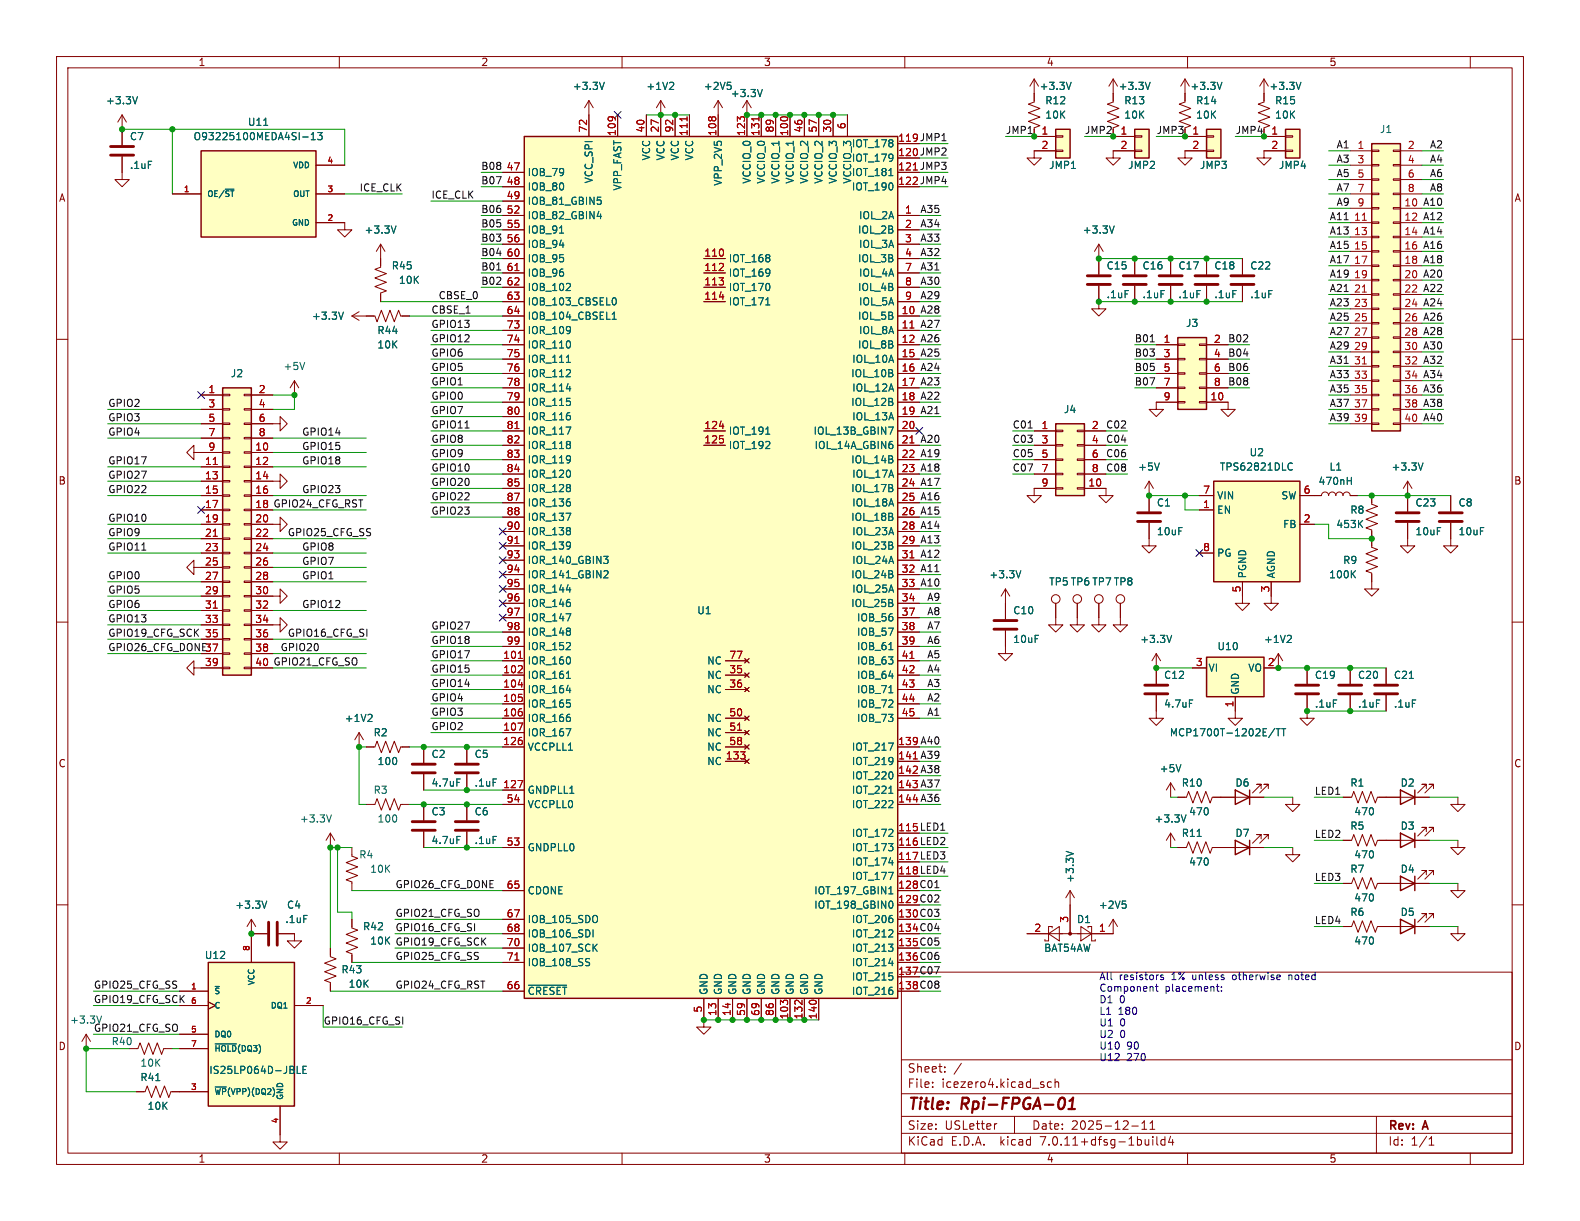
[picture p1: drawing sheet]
<svg xmlns="http://www.w3.org/2000/svg" width="279mm" height="216mm" viewBox="0 0 279 216" stroke-linecap="round" stroke-linejoin="round" font-family="sans-serif">
<defs><g id="words">
<g font-size="2.8" fill="#840000">
<text x="160.4" y="196.8">Title:</text>
<text x="170.1" y="196.8">Rpi-FPGA-01</text>
</g>
<g font-size="2.1" fill="#840000">
<text x="160.4" y="189.9">Sheet:</text>
<text x="160.4" y="192.6">File:</text>
<text x="166.5" y="192.6">icezero4.kicad_sch</text>
<text x="160.4" y="202.8">KiCad</text>
<text x="160.4" y="200">Size:</text>
<text x="167.1" y="200">USLetter</text>
<text x="168.1" y="202.8">E.D.A.</text>
<text x="177" y="202.8">kicad</text>
<text x="182.4" y="200">Date:</text>
<text x="184.2" y="202.8">7.0.11+dfsg-1build4</text>
<text x="189.4" y="200">2025-12-11</text>
<text x="245.4" y="200.2">Rev:</text>
<text x="245.4" y="202.8">Id:</text>
<text x="249.5" y="202.8">1/1</text>
<text x="251.8" y="200.2">A</text>
</g>
<g font-size="1.8" fill="#840000">
<text x="35" y="11.9">1</text>
<text x="85" y="11.9">2</text>
<text x="135" y="11.9">3</text>
<text x="185" y="11.9">4</text>
<text x="235" y="11.9">5</text>
<text x="10.3" y="35.9">A</text>
<text x="267.7" y="35.9">A</text>
<text x="10.3" y="85.9">B</text>
<text x="267.7" y="85.9">B</text>
<text x="10.3" y="135.9">C</text>
<text x="267.7" y="135.9">C</text>
<text x="10.3" y="185.9">D</text>
<text x="267.7" y="185.9">D</text>
<text x="35" y="205.8">1</text>
<text x="85" y="205.8">2</text>
<text x="135" y="205.8">3</text>
<text x="185" y="205.8">4</text>
<text x="235" y="205.8">5</text>
</g>
<g font-size="1.8" fill="#006464">
<text x="101.2" y="16.1">+3.3V</text>
<text x="114.2" y="16.1">+1V2</text>
<text x="124.4" y="16.1">+2V5</text>
<text x="129.1" y="17.4">+3.3V</text>
<text x="183.7" y="16.1">+3.3V</text>
<text x="197.7" y="16.1">+3.3V</text>
<text x="210.4" y="16.1">+3.3V</text>
<text x="224.4" y="16.1">+3.3V</text>
<text x="18.6" y="18.6">+3.3V</text>
<text x="43.7" y="22.5">U11</text>
<text x="184.7" y="18.6">R12</text>
<text x="184.7" y="21.2">10K</text>
<text x="198.7" y="18.6">R13</text>
<text x="198.7" y="21.2">10K</text>
<text x="211.4" y="18.6">R14</text>
<text x="211.4" y="21.2">10K</text>
<text x="225.4" y="18.6">R15</text>
<text x="225.4" y="21.2">10K</text>
<text x="243.9" y="23.7">J1</text>
<text x="22.9" y="25">C7</text>
<text x="34.1" y="25">O93225100MEDA4SI-13</text>
<text x="115.2" y="28.5" transform="rotate(-90 115.2 28.5)">VCC</text>
<text x="117.7" y="28.5" transform="rotate(-90 117.7 28.5)">VCC</text>
<text x="120.2" y="28.5" transform="rotate(-90 120.2 28.5)">VCC</text>
<text x="122.8" y="28.5" transform="rotate(-90 122.8 28.5)">VCC</text>
<text x="150.5" y="26.3">IOT_178</text>
<text x="150.5" y="28.8">IOT_179</text>
<text x="22.9" y="30.1">.1uF</text>
<text x="93.2" y="31.3">IOB_79</text>
<text x="93.2" y="33.9">IOB_80</text>
<text x="105" y="32.5" transform="rotate(-90 105 32.5)">VCC_SPI</text>
<text x="110.1" y="33.8" transform="rotate(-90 110.1 33.8)">VPP_FAST</text>
<text x="127.9" y="32.9" transform="rotate(-90 127.9 32.9)">VPP_2V5</text>
<text x="132.9" y="32.6" transform="rotate(-90 132.9 32.6)">VCCIO_0</text>
<text x="135.5" y="32.6" transform="rotate(-90 135.5 32.6)">VCCIO_0</text>
<text x="138" y="32.6" transform="rotate(-90 138 32.6)">VCCIO_1</text>
<text x="140.6" y="32.6" transform="rotate(-90 140.6 32.6)">VCCIO_1</text>
<text x="143.1" y="32.6" transform="rotate(-90 143.1 32.6)">VCCIO_2</text>
<text x="145.6" y="32.6" transform="rotate(-90 145.6 32.6)">VCCIO_2</text>
<text x="148.2" y="32.6" transform="rotate(-90 148.2 32.6)">VCCIO_3</text>
<text x="150.5" y="31.3">IOT_181</text>
<text x="150.5" y="33.9">IOT_190</text>
<text x="150.7" y="32.6" transform="rotate(-90 150.7 32.6)">VCCIO_3</text>
<text x="185.4" y="30.1">JMP1</text>
<text x="199.4" y="30.1">JMP2</text>
<text x="212.1" y="30.1">JMP3</text>
<text x="226.1" y="30.1">JMP4</text>
<text x="64.4" y="41.5">+3.3V</text>
<text x="93.2" y="36.4">IOB_81_GBIN5</text>
<text x="93.2" y="39">IOB_82_GBIN4</text>
<text x="93.2" y="41.5">IOB_91</text>
<text x="151.6" y="41.5">IOL_2B</text>
<text x="151.8" y="39">IOL_2A</text>
<text x="191.4" y="41.5">+3.3V</text>
<text x="69.2" y="47.9">R45</text>
<text x="93.2" y="44">IOB_94</text>
<text x="93.2" y="46.6">IOB_95</text>
<text x="128.8" y="46.6">IOT_168</text>
<text x="151.6" y="46.6">IOL_3B</text>
<text x="151.8" y="44">IOL_3A</text>
<text x="195.6" y="47.9">C15</text>
<text x="201.9" y="47.9">C16</text>
<text x="208.3" y="47.9">C17</text>
<text x="214.6" y="47.9">C18</text>
<text x="221" y="47.9">C22</text>
<text x="70.4" y="50.4">10K</text>
<text x="93.2" y="49.1">IOB_96</text>
<text x="93.2" y="51.7">IOB_102</text>
<text x="128.8" y="49.1">IOT_169</text>
<text x="128.8" y="51.7">IOT_170</text>
<text x="151.6" y="51.7">IOL_4B</text>
<text x="151.8" y="49.1">IOL_4A</text>
<text x="195.6" y="52.9">.1uF</text>
<text x="201.9" y="52.9">.1uF</text>
<text x="208.3" y="52.9">.1uF</text>
<text x="214.6" y="52.9">.1uF</text>
<text x="221" y="52.9">.1uF</text>
<text x="55.1" y="56.7">+3.3V</text>
<text x="66.6" y="59.3">R44</text>
<text x="93.2" y="54.2">IOB_103_CBSEL0</text>
<text x="93.2" y="56.7">IOB_104_CBSEL1</text>
<text x="93.2" y="59.3">IOR_109</text>
<text x="128.8" y="54.2">IOT_171</text>
<text x="151.6" y="56.7">IOL_5B</text>
<text x="151.8" y="59.3">IOL_8A</text>
<text x="151.8" y="54.2">IOL_5A</text>
<text x="209.6" y="58">J3</text>
<text x="50" y="65.6">+5V</text>
<text x="66.6" y="61.8">10K</text>
<text x="93.2" y="61.8">IOR_110</text>
<text x="93.2" y="64.4">IOR_111</text>
<text x="150.6" y="64.4">IOL_10A</text>
<text x="151.6" y="61.8">IOL_8B</text>
<text x="40.7" y="66.9">J2</text>
<text x="93.2" y="66.9">IOR_112</text>
<text x="93.2" y="69.4">IOR_114</text>
<text x="93.2" y="72">IOR_115</text>
<text x="150.4" y="66.9">IOL_10B</text>
<text x="150.4" y="72">IOL_12B</text>
<text x="150.6" y="69.4">IOL_12A</text>
<text x="93.2" y="74.5">IOR_116</text>
<text x="93.2" y="77.1">IOR_117</text>
<text x="128.8" y="77.1">IOT_191</text>
<text x="143.8" y="77.1">IOL_13B_GBIN7</text>
<text x="150.6" y="74.5">IOL_13A</text>
<text x="188" y="73.3">J4</text>
<text x="93.2" y="79.6">IOR_118</text>
<text x="93.2" y="82.1">IOR_119</text>
<text x="128.8" y="79.6">IOT_192</text>
<text x="143.9" y="79.6">IOL_14A_GBIN6</text>
<text x="150.4" y="82.1">IOL_14B</text>
<text x="201.2" y="83.4">+5V</text>
<text x="215.6" y="83.4">TPS62821DLC</text>
<text x="220.9" y="80.9">U2</text>
<text x="235" y="83.4">L1</text>
<text x="246" y="83.4">+3.3V</text>
<text x="93.2" y="84.7">IOR_120</text>
<text x="93.2" y="87.2">IOR_128</text>
<text x="93.2" y="89.8">IOR_136</text>
<text x="150.4" y="87.2">IOL_17B</text>
<text x="150.6" y="84.7">IOL_17A</text>
<text x="150.6" y="89.8">IOL_18A</text>
<text x="204.5" y="89.8">C1</text>
<text x="215.1" y="88.5">VIN</text>
<text x="226.5" y="88.5">SW</text>
<text x="233.1" y="86">470nH</text>
<text x="250.2" y="89.8">C23</text>
<text x="257.8" y="89.8">C8</text>
<text x="93.2" y="92.3">IOR_137</text>
<text x="93.2" y="94.8">IOR_138</text>
<text x="150.4" y="92.3">IOL_18B</text>
<text x="150.6" y="94.8">IOL_23A</text>
<text x="204.5" y="94.8">10uF</text>
<text x="215.1" y="91">EN</text>
<text x="226.8" y="93.6">FB</text>
<text x="236.2" y="93.6">453K</text>
<text x="238.7" y="91">R8</text>
<text x="250.2" y="94.8">10uF</text>
<text x="257.8" y="94.8">10uF</text>
<text x="93.2" y="97.4">IOR_139</text>
<text x="93.2" y="99.9">IOR_140_GBIN3</text>
<text x="150.4" y="97.4">IOL_23B</text>
<text x="150.6" y="99.9">IOL_24A</text>
<text x="215.1" y="98.7">PG</text>
<text x="237.4" y="99.9">R9</text>
<text x="93.2" y="102.5">IOR_141_GBIN2</text>
<text x="93.2" y="105">IOR_144</text>
<text x="93.2" y="107.5">IOR_146</text>
<text x="150.4" y="102.5">IOL_24B</text>
<text x="150.4" y="107.5">IOL_25B</text>
<text x="150.6" y="105">IOL_25A</text>
<text x="174.9" y="102.5">+3.3V</text>
<text x="185.4" y="103.7">TP5 TP6 TP7 TP8</text>
<text x="220.6" y="102.4" transform="rotate(-90 220.6 102.4)">PGND</text>
<text x="225.7" y="102.4" transform="rotate(-90 225.7 102.4)">AGND</text>
<text x="234.9" y="102.5">100K</text>
<text x="93.2" y="110.1">IOR_147</text>
<text x="93.2" y="112.6">IOR_148</text>
<text x="123.2" y="108.8">U1</text>
<text x="151.4" y="110.1">IOB_56</text>
<text x="151.4" y="112.6">IOB_57</text>
<text x="179.1" y="108.8">C10</text>
<text x="179.1" y="113.9">10uF</text>
<text x="201.5" y="113.9">+3.3V</text>
<text x="223.4" y="113.9">+1V2</text>
<text x="93.2" y="117.7">IOR_160</text>
<text x="93.2" y="115.2">IOR_152</text>
<text x="125" y="117.7">NC</text>
<text x="151.4" y="115.2">IOB_61</text>
<text x="151.4" y="117.7">IOB_63</text>
<text x="213.6" y="119">VI</text>
<text x="215.2" y="115.2">U10</text>
<text x="220.6" y="119">VO</text>
<text x="93.2" y="120.2">IOR_161</text>
<text x="93.2" y="122.8">IOR_164</text>
<text x="93.2" y="125.3">IOR_165</text>
<text x="125" y="120.2">NC</text>
<text x="125" y="122.8">NC</text>
<text x="151.4" y="120.2">IOB_64</text>
<text x="151.4" y="122.8">IOB_71</text>
<text x="151.4" y="125.3">IOB_72</text>
<text x="205.7" y="120.2">C12</text>
<text x="205.7" y="125.3">4.7uF</text>
<text x="219.3" y="122.9" transform="rotate(-90 219.3 122.9)">GND</text>
<text x="232.4" y="125.3">.1uF</text>
<text x="232.4" y="120.2">C19</text>
<text x="240" y="125.3">.1uF</text>
<text x="240" y="120.2">C20</text>
<text x="246.4" y="125.3">.1uF</text>
<text x="246.4" y="120.2">C21</text>
<text x="60.9" y="127.9">+1V2</text>
<text x="66" y="130.4">R2</text>
<text x="93.2" y="127.9">IOR_166</text>
<text x="93.2" y="130.4">IOR_167</text>
<text x="125" y="127.9">NC</text>
<text x="125" y="130.4">NC</text>
<text x="151.4" y="127.9">IOB_73</text>
<text x="206.8" y="130.4">MCP1700T-1202E/TT</text>
<text x="66.7" y="135.5">100</text>
<text x="76.2" y="134.2">C2</text>
<text x="83.8" y="134.2">C5</text>
<text x="93.2" y="132.9">VCCPLL1</text>
<text x="125" y="135.5">NC</text>
<text x="125" y="132.9">NC</text>
<text x="150.5" y="132.9">IOT_217</text>
<text x="150.5" y="135.5">IOT_219</text>
<text x="205" y="136.8">+5V</text>
<text x="66" y="140.6">R3</text>
<text x="76.2" y="139.3">4.7uF</text>
<text x="83.8" y="139.3">.1uF</text>
<text x="93.2" y="140.6">GNDPLL1</text>
<text x="93.2" y="143.1">VCCPLL0</text>
<text x="150.5" y="138">IOT_220</text>
<text x="150.5" y="140.6">IOT_221</text>
<text x="150.5" y="143.1">IOT_222</text>
<text x="208.9" y="139.3">R10</text>
<text x="218.4" y="139.3">D6</text>
<text x="238.7" y="139.3">R1</text>
<text x="247.6" y="139.3">D2</text>
<text x="52.9" y="145.6">+3.3V</text>
<text x="66.7" y="145.6">100</text>
<text x="76.2" y="144.4">C3</text>
<text x="76.2" y="149.5">4.7uF</text>
<text x="83.8" y="144.4">C6</text>
<text x="83.8" y="149.5">.1uF</text>
<text x="150.5" y="148.2">IOT_172</text>
<text x="204.1" y="145.6">+3.3V</text>
<text x="208.9" y="148.2">R11</text>
<text x="210.2" y="144.4">470</text>
<text x="218.4" y="148.2">D7</text>
<text x="238.7" y="146.9">R5</text>
<text x="239.4" y="144.4">470</text>
<text x="247.6" y="146.9">D3</text>
<text x="63.4" y="152">R4</text>
<text x="65.4" y="154.5">10K</text>
<text x="93.2" y="150.7">GNDPLL0</text>
<text x="150.5" y="150.7">IOT_173</text>
<text x="150.5" y="153.3">IOT_174</text>
<text x="150.5" y="155.8">IOT_177</text>
<text x="210.2" y="153.3">470</text>
<text x="238.7" y="154.5">R7</text>
<text x="239.4" y="152">470</text>
<text x="247.6" y="154.5">D4</text>
<text x="41.5" y="160.9">+3.3V</text>
<text x="50.6" y="160.9">C4</text>
<text x="93.2" y="158.3">CDONE</text>
<text x="143.9" y="158.3">IOT_197_GBIN1</text>
<text x="143.9" y="160.9">IOT_198_GBIN0</text>
<text x="190.1" y="156.2" transform="rotate(-90 190.1 156.2)">+3.3V</text>
<text x="194.2" y="160.9">+2V5</text>
<text x="239.4" y="159.6">470</text>
<text x="50.3" y="163.4">.1uF</text>
<text x="64.1" y="164.7">R42</text>
<text x="65.4" y="167.2">10K</text>
<text x="93.2" y="163.4">IOB_105_SDO</text>
<text x="93.2" y="166">IOB_106_SDI</text>
<text x="150.5" y="163.4">IOT_206</text>
<text x="150.5" y="166">IOT_212</text>
<text x="190.3" y="163.4">D1</text>
<text x="238.7" y="162.2">R6</text>
<text x="239.4" y="167.2">470</text>
<text x="247.6" y="162.2">D5</text>
<text x="36.1" y="169.8">U12</text>
<text x="60.3" y="172.3">R43</text>
<text x="93.2" y="168.5">IOB_107_SCK</text>
<text x="93.2" y="171">IOB_108_SS</text>
<text x="150.5" y="168.5">IOT_213</text>
<text x="150.5" y="171">IOT_214</text>
<text x="150.5" y="173.6">IOT_215</text>
<text x="184.5" y="168.5">BAT54AW</text>
<text x="61.6" y="174.9">10K</text>
<text x="93.2" y="176.1">~{CRESET}</text>
<text x="125.3" y="176" transform="rotate(-90 125.3 176)">GND</text>
<text x="127.9" y="176" transform="rotate(-90 127.9 176)">GND</text>
<text x="130.4" y="176" transform="rotate(-90 130.4 176)">GND</text>
<text x="132.9" y="176" transform="rotate(-90 132.9 176)">GND</text>
<text x="135.5" y="176" transform="rotate(-90 135.5 176)">GND</text>
<text x="138" y="176" transform="rotate(-90 138 176)">GND</text>
<text x="140.6" y="176" transform="rotate(-90 140.6 176)">GND</text>
<text x="143.1" y="176" transform="rotate(-90 143.1 176)">GND</text>
<text x="145.6" y="176" transform="rotate(-90 145.6 176)">GND</text>
<text x="150.5" y="176.1">IOT_216</text>
<text x="19.6" y="185">R40</text>
<text x="24.7" y="191.4">R41</text>
<text x="24.7" y="188.8">10K</text>
<text x="36.9" y="190.1">IS25LP064D-JBLE</text>
<text x="26" y="196.4">10K</text>
</g>
<g font-size="1.8" fill="#a90000">
<text x="103.9" y="23.5" transform="rotate(-90 103.9 23.5)">72</text>
<text x="114" y="23.5" transform="rotate(-90 114 23.5)">40</text>
<text x="116.6" y="23.5" transform="rotate(-90 116.6 23.5)">27</text>
<text x="119.1" y="23.5" transform="rotate(-90 119.1 23.5)">92</text>
<text x="136.9" y="23.5" transform="rotate(-90 136.9 23.5)">89</text>
<text x="142" y="23.5" transform="rotate(-90 142 23.5)">46</text>
<text x="144.5" y="23.5" transform="rotate(-90 144.5 23.5)">57</text>
<text x="147.1" y="23.5" transform="rotate(-90 147.1 23.5)">30</text>
<text x="149.6" y="22.9" transform="rotate(-90 149.6 22.9)">6</text>
<text x="184.1" y="23.9">1</text>
<text x="198" y="23.9">1</text>
<text x="210.7" y="23.9">1</text>
<text x="224.7" y="23.9">1</text>
<text x="109" y="24.1" transform="rotate(-90 109 24.1)">109</text>
<text x="121.7" y="24.1" transform="rotate(-90 121.7 24.1)">111</text>
<text x="126.7" y="24.1" transform="rotate(-90 126.7 24.1)">108</text>
<text x="131.8" y="24.1" transform="rotate(-90 131.8 24.1)">123</text>
<text x="134.4" y="24.1" transform="rotate(-90 134.4 24.1)">131</text>
<text x="139.4" y="24.1" transform="rotate(-90 139.4 24.1)">100</text>
<text x="158.7" y="25.1">119</text>
<text x="158.7" y="27.7">120</text>
<text x="184.1" y="26.4">2</text>
<text x="198" y="26.4">2</text>
<text x="210.7" y="26.4">2</text>
<text x="224.7" y="26.4">2</text>
<text x="240" y="26.4">1</text>
<text x="240" y="29">3</text>
<text x="248.8" y="26.4">2</text>
<text x="248.8" y="29">4</text>
<text x="89.5" y="30.2">47</text>
<text x="89.5" y="32.8">48</text>
<text x="89.5" y="35.3">49</text>
<text x="158.7" y="30.2">121 JMP3</text>
<text x="158.7" y="32.8">122 JMP4</text>
<text x="158.7" y="30.2">121</text>
<text x="158.7" y="32.8">122</text>
<text x="240" y="31.5">5</text>
<text x="240" y="34">7</text>
<text x="248.8" y="31.5">6</text>
<text x="248.8" y="34">8</text>
<text x="89.5" y="37.8">52</text>
<text x="89.5" y="40.4">55</text>
<text x="159.9" y="37.8">1</text>
<text x="159.9" y="40.4">2</text>
<text x="239.4" y="39.1">11</text>
<text x="239.4" y="41.7">13</text>
<text x="240" y="36.6">9</text>
<text x="248.2" y="36.6">10</text>
<text x="248.2" y="39.1">12</text>
<text x="248.2" y="41.7">14</text>
<text x="89.5" y="42.9">56</text>
<text x="89.5" y="45.5">60</text>
<text x="124.4" y="45.5">110</text>
<text x="159.9" y="42.9">3</text>
<text x="159.9" y="45.5">4</text>
<text x="239.4" y="44.2">15</text>
<text x="239.4" y="46.7">17</text>
<text x="248.2" y="44.2">16</text>
<text x="248.2" y="46.7">18</text>
<text x="89.5" y="48">61</text>
<text x="89.5" y="50.5">62</text>
<text x="89.5" y="53.1">63</text>
<text x="124.4" y="48">112</text>
<text x="124.4" y="50.5">113</text>
<text x="124.4" y="53.1">114</text>
<text x="159.9" y="48">7</text>
<text x="159.9" y="50.5">8</text>
<text x="159.9" y="53.1">9</text>
<text x="239.4" y="49.3">19</text>
<text x="239.4" y="51.8">21</text>
<text x="248.2" y="49.3">20</text>
<text x="248.2" y="51.8">22</text>
<text x="89.5" y="55.6">64</text>
<text x="89.5" y="58.2">73</text>
<text x="159.3" y="55.6">10</text>
<text x="159.3" y="58.2">11</text>
<text x="239.4" y="54.4">23</text>
<text x="239.4" y="56.9">25</text>
<text x="239.4" y="59.4">27</text>
<text x="248.2" y="54.4">24</text>
<text x="248.2" y="56.9">26</text>
<text x="248.2" y="59.4">28</text>
<text x="89.5" y="60.7">74</text>
<text x="89.5" y="63.2">75</text>
<text x="89.5" y="65.8">76</text>
<text x="159.3" y="60.7">12</text>
<text x="159.3" y="63.2">15</text>
<text x="159.3" y="65.8">16</text>
<text x="205.7" y="60.7">1</text>
<text x="205.7" y="63.2">3</text>
<text x="205.7" y="65.8">5</text>
<text x="214.6" y="60.7">2</text>
<text x="214.6" y="63.2">4</text>
<text x="214.6" y="65.8">6</text>
<text x="239.4" y="62">29</text>
<text x="239.4" y="64.5">31</text>
<text x="248.2" y="62">30</text>
<text x="248.2" y="64.5">32</text>
<text x="36.8" y="69.6">1</text>
<text x="45.6" y="69.6">2</text>
<text x="89.5" y="68.3">78</text>
<text x="89.5" y="70.9">79</text>
<text x="159.3" y="68.3">17</text>
<text x="159.3" y="70.9">18</text>
<text x="205.7" y="68.3">7</text>
<text x="205.7" y="70.9">9</text>
<text x="214" y="70.9">10</text>
<text x="214.6" y="68.3">8</text>
<text x="239.4" y="67.1">33</text>
<text x="239.4" y="69.6">35</text>
<text x="248.2" y="67.1">34</text>
<text x="248.2" y="69.6">36</text>
<text x="36.8" y="72.1">3</text>
<text x="36.8" y="74.7">5</text>
<text x="36.8" y="77.2">7</text>
<text x="45.6" y="72.1">4</text>
<text x="45.6" y="74.7">6</text>
<text x="45.6" y="77.2">8</text>
<text x="89.5" y="73.4">80</text>
<text x="89.5" y="75.9">81</text>
<text x="124.4" y="75.9">124</text>
<text x="159.3" y="73.4">19</text>
<text x="159.3" y="75.9">20</text>
<text x="184.1" y="75.9">1</text>
<text x="193" y="75.9">2</text>
<text x="239.4" y="72.1">37</text>
<text x="239.4" y="74.7">39</text>
<text x="248.2" y="72.1">38</text>
<text x="248.2" y="74.7">40</text>
<text x="36.2" y="82.3">11</text>
<text x="36.8" y="79.8">9</text>
<text x="45" y="79.8">10</text>
<text x="45" y="82.3">12</text>
<text x="89.5" y="78.5">82</text>
<text x="89.5" y="81">83</text>
<text x="89.5" y="83.6">84</text>
<text x="124.4" y="78.5">125</text>
<text x="159.3" y="78.5">21</text>
<text x="159.3" y="81">22</text>
<text x="159.3" y="83.6">23</text>
<text x="184.1" y="78.5">3</text>
<text x="184.1" y="81">5</text>
<text x="184.1" y="83.6">7</text>
<text x="193" y="78.5">4</text>
<text x="193" y="81">6</text>
<text x="193" y="83.6">8</text>
<text x="36.2" y="84.8">13</text>
<text x="36.2" y="87.4">15</text>
<text x="36.2" y="89.9">17</text>
<text x="45" y="84.8">14</text>
<text x="45" y="87.4">16</text>
<text x="45" y="89.9">18</text>
<text x="89.5" y="86.1">85</text>
<text x="89.5" y="88.6">87</text>
<text x="159.3" y="86.1">24</text>
<text x="159.3" y="88.6">25</text>
<text x="184.1" y="86.1">9</text>
<text x="192.4" y="86.1">10</text>
<text x="212.7" y="89.9">1</text>
<text x="212.7" y="87.4">7</text>
<text x="230.4" y="87.4">6</text>
<text x="36.2" y="92.5">19</text>
<text x="36.2" y="95">21</text>
<text x="45" y="92.5">20</text>
<text x="45" y="95">22</text>
<text x="89.5" y="91.2">88</text>
<text x="89.5" y="93.7">90</text>
<text x="159.3" y="91.2">26</text>
<text x="159.3" y="93.7">28</text>
<text x="230.4" y="92.5">2</text>
<text x="36.2" y="97.5">23</text>
<text x="36.2" y="100.1">25</text>
<text x="45" y="97.5">24</text>
<text x="45" y="100.1">26</text>
<text x="89.5" y="96.3">91</text>
<text x="89.5" y="98.8">93</text>
<text x="89.5" y="101.3">94</text>
<text x="159.3" y="96.3">29</text>
<text x="159.3" y="98.8">31</text>
<text x="159.3" y="101.3">32</text>
<text x="212.7" y="97.5">8</text>
<text x="36.2" y="102.6">27</text>
<text x="36.2" y="105.2">29</text>
<text x="36.2" y="107.7">31</text>
<text x="45" y="102.6">28</text>
<text x="45" y="105.2">30</text>
<text x="45" y="107.7">32</text>
<text x="89.5" y="103.9">95</text>
<text x="89.5" y="106.4">96</text>
<text x="159.3" y="103.9">33</text>
<text x="159.3" y="106.4">34</text>
<text x="219.5" y="104.8" transform="rotate(-90 219.5 104.8)">5</text>
<text x="224.5" y="104.8" transform="rotate(-90 224.5 104.8)">3</text>
<text x="36.2" y="110.2">33</text>
<text x="36.2" y="112.8">35</text>
<text x="45" y="110.2">34</text>
<text x="45" y="112.8">36</text>
<text x="89.5" y="109">97</text>
<text x="89.5" y="111.5">98</text>
<text x="159.3" y="109">37</text>
<text x="159.3" y="111.5">38</text>
<text x="36.2" y="117.9">39</text>
<text x="36.2" y="115.3">37</text>
<text x="45" y="115.3">38</text>
<text x="45" y="117.9">40</text>
<text x="88.9" y="116.6">101</text>
<text x="88.9" y="119.1">102</text>
<text x="89.5" y="114">99</text>
<text x="128.9" y="119.1">35</text>
<text x="128.9" y="116.6">77</text>
<text x="159.3" y="114">39</text>
<text x="159.3" y="116.6">41</text>
<text x="159.3" y="119.1">42</text>
<text x="211.4" y="117.9">3</text>
<text x="224.1" y="117.9">2</text>
<text x="88.9" y="121.7">104</text>
<text x="88.9" y="124.2">105</text>
<text x="128.9" y="121.7">36</text>
<text x="159.3" y="121.7">43</text>
<text x="159.3" y="124.2">44</text>
<text x="218.2" y="125.2" transform="rotate(-90 218.2 125.2)">1</text>
<text x="88.9" y="126.7">106</text>
<text x="88.9" y="129.3">107</text>
<text x="88.9" y="131.8">126</text>
<text x="128.9" y="126.7">50</text>
<text x="128.9" y="129.3">51</text>
<text x="128.9" y="131.8">58</text>
<text x="158.7" y="131.8">139</text>
<text x="159.3" y="126.7">45</text>
<text x="128.3" y="134.4">133</text>
<text x="158.7" y="134.4">141 A39</text>
<text x="158.7" y="136.9">142 A38</text>
<text x="158.7" y="134.4">141</text>
<text x="158.7" y="136.9">142</text>
<text x="88.9" y="139.4">127</text>
<text x="89.5" y="142">54</text>
<text x="158.7" y="142">144 A36</text>
<text x="158.7" y="139.4">143</text>
<text x="158.7" y="142">144</text>
<text x="89.5" y="149.6">53</text>
<text x="158.7" y="147.1">115</text>
<text x="158.7" y="149.6">116</text>
<text x="158.7" y="152.1">117 LED3</text>
<text x="158.7" y="152.1">117</text>
<text x="158.7" y="154.7">118</text>
<text x="89.5" y="157.2">65</text>
<text x="158.7" y="157.2">128</text>
<text x="158.7" y="159.8">129</text>
<text x="89.5" y="162.3">67</text>
<text x="89.5" y="164.8">68</text>
<text x="89.5" y="167.4">70</text>
<text x="158.7" y="164.8">134 C04</text>
<text x="158.7" y="162.3">130</text>
<text x="158.7" y="164.8">134</text>
<text x="158.7" y="167.4">135</text>
<text x="182.8" y="164.8">2</text>
<text x="189" y="163.3" transform="rotate(-90 189 163.3)">3</text>
<text x="194.2" y="164.8">1</text>
<text x="89.5" y="169.9">71</text>
<text x="158.7" y="172.5">137 C07</text>
<text x="158.7" y="169.9">136</text>
<text x="158.7" y="172.5">137</text>
<text x="89.5" y="175">66</text>
<text x="124.2" y="179.1" transform="rotate(-90 124.2 179.1)">5</text>
<text x="126.7" y="179.7" transform="rotate(-90 126.7 179.7)">13</text>
<text x="129.3" y="179.7" transform="rotate(-90 129.3 179.7)">14</text>
<text x="131.8" y="179.7" transform="rotate(-90 131.8 179.7)">59</text>
<text x="134.4" y="179.7" transform="rotate(-90 134.4 179.7)">69</text>
<text x="136.9" y="179.7" transform="rotate(-90 136.9 179.7)">86</text>
<text x="158.7" y="175">138</text>
<text x="139.4" y="180.4" transform="rotate(-90 139.4 180.4)">103</text>
<text x="142" y="180.4" transform="rotate(-90 142 180.4)">132</text>
<text x="144.5" y="180.4" transform="rotate(-90 144.5 180.4)">140</text>
</g>
<g font-size="1.8" fill="#0f0f0f">
<text x="177.8" y="23.8">JMP1</text>
<text x="191.7" y="23.8">JMP2</text>
<text x="204.4" y="23.8">JMP3</text>
<text x="218.4" y="23.8">JMP4</text>
<text x="158.7" y="25.1">119 JMP1</text>
<text x="158.7" y="27.7">120 JMP2</text>
<text x="236.3" y="28.9">A3</text>
<text x="236.3" y="26.3">A1</text>
<text x="252.8" y="28.9">A4</text>
<text x="252.8" y="26.3">A2</text>
<text x="63.5" y="33.9">ICE_CLK</text>
<text x="76.2" y="35.2">ICE_CLK</text>
<text x="85" y="32.7">B07</text>
<text x="85" y="30.1">B08</text>
<text x="236.3" y="33.9">A7</text>
<text x="236.3" y="31.4">A5</text>
<text x="252.8" y="33.9">A8</text>
<text x="252.8" y="31.4">A6</text>
<text x="85" y="40.3">B05</text>
<text x="85" y="37.8">B06</text>
<text x="162.7" y="37.8">A35</text>
<text x="162.7" y="40.3">A34</text>
<text x="235" y="39">A11</text>
<text x="235" y="41.6">A13</text>
<text x="236.3" y="36.5">A9</text>
<text x="251.6" y="39">A12</text>
<text x="251.6" y="41.6">A14</text>
<text x="251.6" y="36.5">A10</text>
<text x="85" y="47.9">B01</text>
<text x="85" y="42.8">B03</text>
<text x="85" y="45.4">B04</text>
<text x="162.7" y="42.8">A33</text>
<text x="162.7" y="45.4">A32</text>
<text x="162.7" y="47.9">A31</text>
<text x="235" y="44.1">A15</text>
<text x="235" y="46.6">A17</text>
<text x="251.6" y="44.1">A16</text>
<text x="251.6" y="46.6">A18</text>
<text x="77.5" y="53">CBSE_0</text>
<text x="85" y="50.5">B02</text>
<text x="162.7" y="53">A29</text>
<text x="162.7" y="50.5">A30</text>
<text x="235" y="51.7">A21</text>
<text x="235" y="49.2">A19</text>
<text x="251.6" y="49.2">A20</text>
<text x="251.6" y="51.7">A22</text>
<text x="76.2" y="55.5">CBSE_1</text>
<text x="76.2" y="58.1">GPIO13</text>
<text x="162.7" y="58.1">A27</text>
<text x="162.7" y="55.5">A28</text>
<text x="235" y="54.3">A23</text>
<text x="235" y="56.8">A25</text>
<text x="235" y="59.3">A27</text>
<text x="251.6" y="56.8">A26</text>
<text x="251.6" y="54.3">A24</text>
<text x="251.6" y="59.3">A28</text>
<text x="76.2" y="65.7">GPIO5</text>
<text x="76.2" y="63.2">GPIO6</text>
<text x="76.2" y="60.6">GPIO12</text>
<text x="162.7" y="63.2">A25</text>
<text x="162.7" y="60.6">A26</text>
<text x="162.7" y="65.7">A24</text>
<text x="200.6" y="65.7">B05</text>
<text x="200.6" y="60.6">B01</text>
<text x="200.6" y="63.2">B03</text>
<text x="217.1" y="65.7">B06</text>
<text x="217.1" y="60.6">B02</text>
<text x="217.1" y="63.2">B04</text>
<text x="235" y="64.4">A31</text>
<text x="235" y="61.9">A29</text>
<text x="251.6" y="64.4">A32</text>
<text x="251.6" y="61.9">A30</text>
<text x="76.2" y="70.8">GPIO0</text>
<text x="76.2" y="68.2">GPIO1</text>
<text x="162.7" y="70.8">A22</text>
<text x="162.7" y="68.2">A23</text>
<text x="200.6" y="68.2">B07</text>
<text x="217.1" y="68.2">B08</text>
<text x="235" y="69.5">A35</text>
<text x="235" y="67">A33</text>
<text x="251.6" y="67">A34</text>
<text x="251.6" y="69.5">A36</text>
<text x="19" y="77.1">GPIO4</text>
<text x="19" y="72">GPIO2</text>
<text x="19" y="74.6">GPIO3</text>
<text x="53.3" y="77.1">GPIO14</text>
<text x="76.2" y="75.9">GPIO11</text>
<text x="76.2" y="73.3">GPIO7</text>
<text x="162.7" y="73.3">A21</text>
<text x="179" y="75.9">C01</text>
<text x="195.5" y="75.9">C02</text>
<text x="235" y="72">A37</text>
<text x="235" y="74.6">A39</text>
<text x="251.6" y="74.6">A40</text>
<text x="251.6" y="72">A38</text>
<text x="19" y="82.2">GPIO17</text>
<text x="53.3" y="79.7">GPIO15</text>
<text x="53.3" y="82.2">GPIO18</text>
<text x="76.2" y="83.5">GPIO10</text>
<text x="76.2" y="80.9">GPIO9</text>
<text x="76.2" y="78.4">GPIO8</text>
<text x="162.7" y="83.5">A18</text>
<text x="162.7" y="80.9">A19</text>
<text x="162.7" y="78.4">A20</text>
<text x="179" y="80.9">C05</text>
<text x="179" y="78.4">C03</text>
<text x="179" y="83.5">C07</text>
<text x="195.5" y="80.9">C06</text>
<text x="195.5" y="78.4">C04</text>
<text x="195.5" y="83.5">C08</text>
<text x="19" y="87.3">GPIO22</text>
<text x="19" y="84.7">GPIO27</text>
<text x="48.3" y="89.8">GPIO24_CFG_RST</text>
<text x="53.3" y="87.3">GPIO23</text>
<text x="76.2" y="88.6">GPIO22</text>
<text x="76.2" y="86">GPIO20</text>
<text x="162.7" y="88.6">A16</text>
<text x="162.7" y="86">A17</text>
<text x="19" y="92.4">GPIO10</text>
<text x="19" y="94.9">GPIO9</text>
<text x="50.8" y="94.9">GPIO25_CFG_SS</text>
<text x="76.2" y="91.1">GPIO23</text>
<text x="162.7" y="93.6">A14</text>
<text x="162.7" y="91.1">A15</text>
<text x="19" y="97.4">GPIO11</text>
<text x="53.3" y="100">GPIO7</text>
<text x="53.3" y="97.4">GPIO8</text>
<text x="162.7" y="101.3">A11</text>
<text x="162.7" y="98.7">A12</text>
<text x="162.7" y="96.2">A13</text>
<text x="19" y="105.1">GPIO5</text>
<text x="19" y="102.5">GPIO0</text>
<text x="19" y="107.6">GPIO6</text>
<text x="53.3" y="102.5">GPIO1</text>
<text x="53.3" y="107.6">GPIO12</text>
<text x="162.7" y="103.8">A10</text>
<text x="163.9" y="106.3">A9</text>
<text x="19" y="112.7">GPIO19_CFG_SCK</text>
<text x="19" y="110.1">GPIO13</text>
<text x="50.8" y="112.7">GPIO16_CFG_SI</text>
<text x="76.2" y="111.4">GPIO27</text>
<text x="76.2" y="114">GPIO18</text>
<text x="163.9" y="114">A6</text>
<text x="163.9" y="108.9">A8</text>
<text x="163.9" y="111.4">A7</text>
<text x="19" y="115.2">GPIO26_CFG_DONE37</text>
<text x="48.3" y="117.8">GPIO21_CFG_SO</text>
<text x="49.5" y="115.2">GPIO20</text>
<text x="76.2" y="116.5">GPIO17</text>
<text x="76.2" y="119">GPIO15</text>
<text x="163.9" y="119">A4</text>
<text x="163.9" y="116.5">A5</text>
<text x="76.2" y="124.1">GPIO4</text>
<text x="76.2" y="121.6">GPIO14</text>
<text x="163.9" y="121.6">A3</text>
<text x="163.9" y="124.1">A2</text>
<text x="76.2" y="129.2">GPIO2</text>
<text x="76.2" y="126.7">GPIO3</text>
<text x="158.7" y="131.8">139 A40</text>
<text x="163.9" y="126.7">A1</text>
<text x="158.7" y="139.4">143 A37</text>
<text x="232.4" y="140.6">LED1</text>
<text x="158.7" y="147.1">115 LED1</text>
<text x="158.7" y="149.6">116 LED2</text>
<text x="232.4" y="148.2">LED2</text>
<text x="158.7" y="154.7">118 LED4</text>
<text x="232.4" y="155.9">LED3</text>
<text x="69.8" y="157.1">GPIO26_CFG_DONE</text>
<text x="158.7" y="157.2">128 C01</text>
<text x="158.7" y="159.8">129 C02</text>
<text x="69.8" y="162.2">GPIO21_CFG_SO</text>
<text x="69.8" y="167.3">GPIO19_CFG_SCK</text>
<text x="69.8" y="164.8">GPIO16_CFG_SI</text>
<text x="158.7" y="162.3">130 C03</text>
<text x="158.7" y="167.4">135 C05</text>
<text x="232.4" y="163.5">LED4</text>
<text x="69.8" y="169.8">GPIO25_CFG_SS</text>
<text x="158.7" y="169.9">136 C06</text>
<text x="16.5" y="177.5">GPIO19_CFG_SCK</text>
<text x="16.5" y="174.9">GPIO25_CFG_SS</text>
<text x="69.8" y="174.9">GPIO24_CFG_RST</text>
<text x="158.7" y="175">138 C08</text>
<text x="12.3" y="181.2">+3.3V</text>
<text x="16.5" y="182.5">GPIO21_CFG_SO</text>
<text x="57.1" y="181.3">GPIO16_CFG_SI</text>
</g>
<g font-size="1.8" fill="#0000c2">
<text x="194.3" y="173.4">All</text>
<text x="197.9" y="173.4">resistors</text>
<text x="207.3" y="173.4">1%</text>
<text x="211.1" y="173.4">unless</text>
<text x="218.4" y="173.4">otherwise</text>
<text x="228.5" y="173.4">noted</text>
<text x="194.3" y="175.4">Component</text>
<text x="194.3" y="177.5">D1</text>
<text x="194.3" y="179.5">L1</text>
<text x="197.7" y="179.5">180</text>
<text x="198" y="177.5">0</text>
<text x="206" y="175.4">placement:</text>
<text x="194.3" y="181.6">U1</text>
<text x="194.3" y="183.6">U2</text>
<text x="194.3" y="185.7">U10</text>
<text x="198" y="181.6">0</text>
<text x="198" y="183.6">0</text>
<text x="199.2" y="185.7">90</text>
<text x="194.3" y="187.7">U12</text>
<text x="199.2" y="187.7">270</text>
</g>
<g font-size="1.4" fill="#006464">
<text x="51.7" y="29.9">VDD</text>
<text x="36.6" y="35">OE/~{ST}</text>
<text x="51.7" y="35">OUT</text>
<text x="51.5" y="40.1">GND</text>
<text x="37.8" y="176">~{S}</text>
<text x="37.8" y="178.5">C</text>
<text x="45.2" y="174.4" transform="rotate(-90 45.2 174.4)">VCC</text>
<text x="47.8" y="178.5">DQ1</text>
<text x="37.8" y="183.6">DQ0</text>
<text x="37.8" y="186.2">~{HOLD}(DQ3)</text>
<text x="37.8" y="193.8">~{WP}(VPP)(DQ2)</text>
<text x="50.3" y="194.6" transform="rotate(-90 50.3 194.6)">GND</text>
</g>
<g font-size="1.4" fill="#a90000">
<text x="57.8" y="29">4</text>
<text x="32.4" y="34">1</text>
<text x="57.8" y="34">3</text>
<text x="57.8" y="39.1">2</text>
<text x="44.2" y="168.3" transform="rotate(-90 44.2 168.3)">8</text>
<text x="33.7" y="175">1</text>
<text x="33.7" y="177.5">6</text>
<text x="54" y="177.5">2</text>
<text x="33.7" y="182.6">5</text>
<text x="33.7" y="185.2">7</text>
<text x="33.7" y="192.8">3</text>
<text x="49.3" y="198.7" transform="rotate(-90 49.3 198.7)">4</text>
</g>
</g></defs>
<g fill="none" stroke="#840000" stroke-width=".18">
<path d="M10 10h259.4v195.9h-259.4zM12 12h255.4v191.9h-255.4zM60 10v2M104.1 17.8v6.3M104.1 17.8l-.7 1.3M104.1 17.8l.8 1.3M110 10v2M116.8 17.8v6.3M116.8 17.8l-.7 1.3M116.8 17.8l.8 1.3M127 17.8v6.3M127 17.8l-.8 1.3"/>
<path d="M127 17.8l.8 1.3M132.1 17.8v6.3M132.1 17.8l-.8 1.3M132.1 17.8l.7 1.3M160 10v2M182.9 14v4l-1 .4 2 .8-2 .7 2 .8-2 .8 2 .7-1 .4v1.5h3.8M182.9 14l.7 1.2M182.9 14l-.8 1.2M196.8 14v4l-1 .4 2.1 .8-2.1 .7 2.1 .8-2.1 .8 2.1 .7-1.1 .4v1.5h3.9M196.8 14l.8 1.2M196.8 14l-.7 1.2M209.5 14v4l-1 .4 2.1 .8-2.1 .7 2.1 .8-2.1 .8 2.1 .7-1.1 .4v1.5h3.9"/>
<path d="M209.5 14l.8 1.2M209.5 14l-.7 1.2M210 10v2M223.5 14v4l-1 .4 2 .8-2 .7 2 .8-2 .8 2 .7-1 .4v1.5h3.8M223.5 14l.8 1.2M223.5 14l-.7 1.2M260 10v2M21.6 27.7v4.1h1.3l-1.3 1.2-1.3-1.2h1.3M21.6 20.3l-.8 1.3M21.6 20.3v5.4M21.6 20.3l.8 1.3M30.5 34.3h5.1"/>
<path d="M55.9 39.4h5.1v1.2h1.2l-1.2 1.3-1.3-1.3h1.3M55.9 29.2h5.1M55.9 34.3h5.1M88.9 38.1h3.8M88.9 30.5h3.8M88.9 33h3.8M88.9 35.6h3.8M109.2 20.3v3.8M114.3 20.3v3.8M119.4 20.3v3.8M121.9 20.3v3.8M134.6 20.3v3.8"/>
<path d="M137.2 20.3v3.8M139.7 20.3v3.8M142.2 20.3v3.8M144.8 20.3v3.8M147.3 20.3v3.8M149.9 20.3v3.8M158.7 38.1h3.9M158.7 25.4h3.9M158.7 27.9h3.9M158.7 30.5h3.9M158.7 33h3.9M186.7 26.5h1.3v.3h-1.3z"/>
<path d="M186.7 24h1.3v.3h-1.3zM186.7 26.7h-3.8v1.2h1.2l-1.2 1.3-1.3-1.3h1.3M200.7 26.5h1.2v.3h-1.2zM200.7 24h1.2v.3h-1.2zM200.7 26.7h-3.9v1.2h1.3l-1.3 1.3-1.2-1.3h1.2M213.4 26.5h1.2v.3h-1.2zM213.4 24h1.2v.3h-1.2zM213.4 26.7h-3.9v1.2h1.3l-1.3 1.3-1.2-1.3h1.2M227.3 26.5h1.3v.3h-1.3zM227.3 24h1.3v.3h-1.3zM227.3 26.7h-3.8v1.2h1.3l-1.3 1.3-1.3-1.3h1.3M238.8 26.7h3.8"/>
<path d="M238.8 36.8h3.8M238.8 39.4h3.8M238.8 29.2h3.8M238.8 31.8h3.8M238.8 34.3h3.8M242.6 39.2h1.2v.3h-1.2zM242.6 36.7h1.2v.3h-1.2zM242.6 34.2h1.2v.2h-1.2zM242.6 31.6h1.2v.3h-1.2zM242.6 29.1h1.2v.2h-1.2zM242.6 26.5h1.2v.3h-1.2zM246.4 39.2h1.2v.3h-1.2z"/>
<path d="M246.4 36.7h1.2v.3h-1.2zM246.4 34.2h1.2v.2h-1.2zM246.4 31.6h1.2v.3h-1.2zM246.4 29.1h1.2v.2h-1.2zM246.4 26.5h1.2v.3h-1.2zM247.6 26.7h3.9M247.6 36.8h3.9M247.6 39.4h3.9M247.6 29.2h3.9M247.6 31.8h3.9M247.6 34.3h3.9M10 60h2"/>
<path d="M62.2 55.9h4.1l.4 1 .7-2 .8 2 .8-2 .7 2 .8-2 .4 1h1.5M62.2 55.9l1.3 .7M63.5 55.1l-1.3 .8M67.3 43.2v4l-1 .4 2 .8-2 .7 2 .8-2 .8 2 .7-1 .4v1.5M67.3 43.2l.8 1.3M67.3 43.2l-.8 1.3M88.9 55.9h3.8M88.9 58.4h3.8M88.9 45.7h3.8M88.9 48.3h3.8M88.9 50.8h3.8M88.9 53.3h3.8"/>
<path d="M88.9 40.6h3.8M88.9 43.2h3.8M124.5 45.7h3.8M124.5 48.3h3.8M124.5 50.8h3.8M124.5 53.3h3.8M158.7 55.9h3.9M158.7 58.4h3.9M158.7 45.7h3.9M158.7 48.3h3.9M158.7 50.8h3.9M158.7 53.3h3.9"/>
<path d="M158.7 40.6h3.9M158.7 43.2h3.9M194.3 50.5v4.1h1.3l-1.3 1.3-1.3-1.3h1.3M194.3 43.2v5.3M194.3 43.2l-.8 1.3M194.3 43.2l.8 1.3M200.7 45.7v2.8M200.7 50.5v2.8M207 45.7v2.8M207 50.5v2.8M213.4 45.7v2.8M213.4 50.5v2.8"/>
<path d="M219.7 45.7v2.8M219.7 50.5v2.8M238.8 41.9h3.8M238.8 44.5h3.8M238.8 47h3.8M238.8 49.5h3.8M238.8 52.1h3.8M238.8 54.6h3.8M238.8 57.2h3.8M238.8 59.7h3.8M242.6 59.6h1.2v.2h-1.2zM242.6 57h1.2v.3h-1.2z"/>
<path d="M242.6 54.5h1.2v.2h-1.2zM242.6 51.9h1.2v.3h-1.2zM242.6 49.4h1.2v.3h-1.2zM242.6 46.9h1.2v.2h-1.2zM242.6 44.3h1.2v.3h-1.2zM242.6 41.8h1.2v.2h-1.2zM246.4 59.6h1.2v.2h-1.2zM246.4 57h1.2v.3h-1.2zM246.4 54.5h1.2v.2h-1.2zM246.4 51.9h1.2v.3h-1.2zM246.4 49.4h1.2v.3h-1.2zM246.4 46.9h1.2v.2h-1.2z"/>
<path d="M246.4 44.3h1.2v.3h-1.2zM246.4 41.8h1.2v.2h-1.2zM247.6 41.9h3.9M247.6 44.5h3.9M247.6 47h3.9M247.6 49.5h3.9M247.6 52.1h3.9M247.6 54.6h3.9M247.6 57.2h3.9M247.6 59.7h3.9M267.4 60h2M35.6 69.9h3.8"/>
<path d="M35.6 72.4h3.8M35.6 74.9h3.8M35.6 77.5h3.8M39.4 79.9h1.2v.2h-1.2zM39.4 77.3h1.2v.3h-1.2zM39.4 74.8h1.2v.3h-1.2zM39.4 72.3h1.2v.2h-1.2zM39.4 69.7h1.2v.3h-1.2zM43.2 79.9h1.2v.2h-1.2zM43.2 77.3h1.2v.3h-1.2zM43.2 74.8h1.2v.3h-1.2zM43.2 72.3h1.2v.2h-1.2z"/>
<path d="M43.2 69.7h1.2v.3h-1.2zM44.4 74.9h5.1v-1.2l1.3 1.2-1.3 1.3v-1.3M44.4 69.9h3.9M44.4 72.4h3.9M44.4 77.5h3.9M52.1 67.3l-.8 1.3M52.1 67.3v2.6M52.1 67.3l.7 1.3M88.9 61h3.8M88.9 76.2h3.8M88.9 78.7h3.8M88.9 63.5h3.8"/>
<path d="M88.9 66h3.8M88.9 68.6h3.8M88.9 71.1h3.8M88.9 73.7h3.8M124.5 76.2h3.8M124.5 78.7h3.8M158.7 61h3.9M158.7 76.2h3.9M158.7 78.7h3.9M158.7 63.5h3.9M158.7 66h3.9M158.7 68.6h3.9"/>
<path d="M158.7 71.1h3.9M158.7 73.7h3.9M182.9 76.2h3.8M182.9 78.7h3.8M186.7 78.6h1.3v.3h-1.3zM186.7 76.1h1.3v.2h-1.3zM190.5 78.6h1.3v.3h-1.3zM190.5 76.1h1.3v.2h-1.3zM191.8 76.2h3.8M191.8 78.7h3.8M204.5 61h3.8M204.5 63.5h3.8"/>
<path d="M204.5 66h3.8M204.5 68.6h3.8M208.3 71h1.2v.2h-1.2zM208.3 68.5h1.2v.2h-1.2zM208.3 65.9h1.2v.3h-1.2zM208.3 63.4h1.2v.2h-1.2zM208.3 60.8h1.2v.3h-1.2zM208.3 71.1h-3.8v1.3h1.2l-1.2 1.3-1.3-1.3h1.3M212.1 71h1.3v.2h-1.3zM212.1 68.5h1.3v.2h-1.3zM212.1 65.9h1.3v.3h-1.3zM212.1 63.4h1.3v.2h-1.3z"/>
<path d="M212.1 60.8h1.3v.3h-1.3zM213.4 71.1h3.8v1.3h1.2l-1.2 1.3-1.3-1.3h1.3M213.4 61h3.8M213.4 63.5h3.8M213.4 66h3.8M213.4 68.6h3.8M238.8 62.2h3.8M238.8 64.8h3.8M238.8 67.3h3.8M238.8 69.9h3.8M238.8 72.4h3.8M238.8 74.9h3.8"/>
<path d="M242.6 74.8h1.2v.3h-1.2zM242.6 72.3h1.2v.2h-1.2zM242.6 69.7h1.2v.3h-1.2zM242.6 67.2h1.2v.2h-1.2zM242.6 64.6h1.2v.3h-1.2zM242.6 62.1h1.2v.3h-1.2zM246.4 74.8h1.2v.3h-1.2zM246.4 72.3h1.2v.2h-1.2zM246.4 69.7h1.2v.3h-1.2zM246.4 67.2h1.2v.2h-1.2zM246.4 64.6h1.2v.3h-1.2zM246.4 62.1h1.2v.3h-1.2z"/>
<path d="M247.6 62.2h3.9M247.6 64.8h3.9M247.6 67.3h3.9M247.6 69.9h3.9M247.6 72.4h3.9M247.6 74.9h3.9M34.3 80v-1.3l-1.3 1.3 1.3 1.3v-1.3h5.1M35.6 87.6h3.8M35.6 90.2h3.8M35.6 92.7h3.8M35.6 97.8h3.8M35.6 82.6h3.8"/>
<path d="M35.6 85.1h3.8M35.6 95.3h3.8M39.4 97.7h1.2v.2h-1.2zM39.4 95.1h1.2v.3h-1.2zM39.4 92.6h1.2v.2h-1.2zM39.4 90h1.2v.3h-1.2zM39.4 87.5h1.2v.3h-1.2zM39.4 85h1.2v.2h-1.2zM39.4 82.4h1.2v.3h-1.2zM43.2 97.7h1.2v.2h-1.2zM43.2 95.1h1.2v.3h-1.2zM43.2 92.6h1.2v.2h-1.2z"/>
<path d="M43.2 90h1.2v.3h-1.2zM43.2 87.5h1.2v.3h-1.2zM43.2 85h1.2v.2h-1.2zM43.2 82.4h1.2v.3h-1.2zM44.4 85.1h5.1v-1.3l1.3 1.3-1.3 1.3v-1.3M44.4 92.7h5.1v-1.3l1.3 1.3-1.3 1.3v-1.3M44.4 87.6h3.9M44.4 90.2h3.9M44.4 97.8h3.9M44.4 80h3.9M44.4 82.6h3.9M44.4 95.3h3.9"/>
<path d="M88.9 81.3h3.8M88.9 83.8h3.8M88.9 86.4h3.8M88.9 88.9h3.8M88.9 91.4h3.8M88.9 94h3.8M88.9 96.5h3.8M88.9 99.1h3.8M158.7 81.3h3.9M158.7 83.8h3.9M158.7 86.4h3.9M158.7 88.9h3.9"/>
<path d="M158.7 91.4h3.9M158.7 94h3.9M158.7 96.5h3.9M158.7 99.1h3.9M182.9 81.3h3.8M182.9 83.8h3.8M186.7 86.2h1.3v.3h-1.3zM186.7 83.7h1.3v.2h-1.3zM186.7 81.2h1.3v.2h-1.3zM186.7 86.4h-3.8v1.2h1.2l-1.2 1.3-1.3-1.3h1.3M190.5 86.2h1.3v.3h-1.3zM190.5 83.7h1.3v.2h-1.3z"/>
<path d="M190.5 81.2h1.3v.2h-1.3zM191.8 86.4h3.8v1.2h1.2l-1.2 1.3-1.3-1.3h1.3M191.8 81.3h3.8M191.8 83.8h3.8M203.2 92.5v4h1.3l-1.3 1.3-1.3-1.3h1.3M203.2 85.1v5.3M203.2 85.1l-.8 1.3M203.2 85.1l.8 1.3M212.1 87.6h2.5M212.1 90.2h2.5M212.1 97.8h2.5M229.9 87.6h3.8a.64 .64 0 0 1 .6-.6 .64 .64 0 0 1 .6 .6 .64 .64 0 0 1 .7-.6 .64 .64 0 0 1 .6 .6 .64 .64 0 0 1 .7-.6 .64 .64 0 0 1 .6 .6 .64 .64 0 0 1 .6-.6 .64 .64 0 0 1 .7 .6h1.2"/>
<path d="M229.9 92.7h2.5M242.6 87.6v1.6l1 .3-2 .8 2 .8-2 .7 2 .8-2 .7 1 .4v3.1l1 .4-2 .7 2 .8-2 .7 2 .8-2 .8 1 .3v2.8h1.2l-1.2 1.3-1.3-1.3h1.3M248.9 92.5v4h1.3l-1.3 1.3-1.3-1.3h1.3M248.9 85.1l-.7 1.3M248.9 85.1v5.3M248.9 85.1l.8 1.3M256.5 92.5v4h1.3l-1.3 1.3-1.2-1.3h1.2M256.5 87.6v2.8M10 110h2M34.3 118.1v-1.3l-1.3 1.3 1.3 1.3v-1.3h5.1M34.3 100.3v-1.2l-1.3 1.2 1.3 1.3v-1.3h5.1M35.6 102.9h3.8"/>
<path d="M35.6 105.4h3.8M35.6 108h3.8M35.6 110.5h3.8M35.6 113h3.8M35.6 115.6h3.8M39.4 118h1.2v.2h-1.2zM39.4 115.4h1.2v.3h-1.2zM39.4 112.9h1.2v.3h-1.2zM39.4 110.4h1.2v.2h-1.2zM39.4 107.8h1.2v.3h-1.2zM39.4 105.3h1.2v.2h-1.2zM39.4 102.7h1.2v.3h-1.2z"/>
<path d="M39.4 100.2h1.2v.3h-1.2zM43.2 118h1.2v.2h-1.2zM43.2 115.4h1.2v.3h-1.2zM43.2 112.9h1.2v.3h-1.2zM43.2 110.4h1.2v.2h-1.2zM43.2 107.8h1.2v.3h-1.2zM43.2 105.3h1.2v.2h-1.2zM43.2 102.7h1.2v.3h-1.2zM43.2 100.2h1.2v.3h-1.2zM44.4 105.4h5.1v-1.3l1.3 1.3-1.3 1.3v-1.3M44.4 110.5h5.1v-1.3l1.3 1.3-1.3 1.3v-1.3M44.4 118.1h3.9"/>
<path d="M44.4 100.3h3.9M44.4 102.9h3.9M44.4 108h3.9M44.4 113h3.9M44.4 115.6h3.9M88.9 116.8h3.8M88.9 119.4h3.8M88.9 101.6h3.8M88.9 104.1h3.8M88.9 106.7h3.8M88.9 109.2h3.8M88.9 111.8h3.8"/>
<path d="M88.9 114.3h3.8M128.3 116.8h3.8M128.3 119.4h3.8M131.7 119l.8 .8M131.7 116.5l.8 .7M132.5 119l-.8 .8M132.5 116.5l-.8 .7M158.7 116.8h3.9M158.7 119.4h3.9M158.7 101.6h3.9M158.7 104.1h3.9M158.7 106.7h3.9"/>
<path d="M158.7 109.2h3.9M158.7 111.8h3.9M158.7 114.3h3.9M177.8 111.5v4.1h1.3l-1.3 1.2-1.3-1.2h1.3M177.8 104.1l-.8 1.3M177.8 104.1v5.4M177.8 104.1l.8 1.3M186.7 106.7v3.8h1.3l-1.3 1.3-1.3-1.3h1.3M190.5 106.7v3.8h1.3l-1.3 1.3-1.3-1.3h1.3M194.3 106.7v3.8h1.3l-1.3 1.3-1.3-1.3h1.3M198.1 106.7v3.8h1.3l-1.3 1.3-1.3-1.3h1.3M204.5 115.6l-.8 1.2"/>
<path d="M204.5 115.6v5.3M204.5 115.6l.7 1.2M210.8 118.1h2.6M219.7 102.9v3.8h1.3l-1.3 1.3-1.3-1.3h1.3M224.8 102.9v3.8h1.3l-1.3 1.3-1.3-1.3h1.3M226.1 115.6v2.5h-2.6M226.1 115.6l-.8 1.2M226.1 115.6l.7 1.2M231.1 118.1v2.8M238.8 118.1v2.8M245.1 118.1v2.8M267.4 110h2"/>
<path d="M63.5 129.5l-.8 1.3M63.5 129.5v2.6M63.5 129.5l.8 1.3M64.8 132.1h1.5l.4-1 .7 2 .8-2 .8 2 .7-2 .8 2 .4-1h1.5M74.9 132.1v2.8M74.9 136.9v2.8M82.5 132.1v2.8M82.5 136.9v2.8M88.9 132.1h3.8M88.9 121.9h3.8M88.9 124.5h3.8M88.9 127h3.8"/>
<path d="M88.9 129.5h3.8M88.9 139.7h3.8M128.3 132.1h3.8M128.3 121.9h3.8M128.3 127h3.8M128.3 129.5h3.8M128.3 134.6h3.8M131.7 129.2l.8 .7M131.7 134.2l.8 .8M131.7 121.5l.8 .8M131.7 126.6l.8 .8M131.7 131.7l.8 .8"/>
<path d="M132.5 134.2l-.8 .8M132.5 121.5l-.8 .8M132.5 126.6l-.8 .8M132.5 129.2l-.8 .7M132.5 131.7l-.8 .8M158.7 132.1h3.9M158.7 121.9h3.9M158.7 124.5h3.9M158.7 127h3.9M158.7 139.7h3.9M158.7 134.6h3.9M158.7 137.2h3.9"/>
<path d="M204.5 122.9v4.1h1.2l-1.2 1.3-1.3-1.3h1.3M207 138.4v2.6M207 138.4l-.8 1.3M207 138.4l.8 1.3M218.4 123.2v3.8h1.3l-1.3 1.3-1.2-1.3h1.2M223 139.4v-.7h-.8h.8l-1.5 1.5M224.3 139.4v-.7h-.8h.8l-1.5 1.5M231.1 122.9v4.1h1.3l-1.3 1.3-1.2-1.3h1.2M238.8 122.9v2.8M245.1 122.9v2.8M252.2 139.4v-.7h-.7h.7l-1.5 1.5M253.5 139.4v-.7h-.8h.8l-1.5 1.5"/>
<path d="M10 160h2M58.4 147.3l-.7 1.3M58.4 147.3v2.6M58.4 147.3l.8 1.3M62.2 149.9v1.5l1 .4-2 .7 2 .8-2 .8 2 .7-2 .8 1 .4v1.5M64.8 142.2h1.5l.4-1 .7 2.1 .8-2.1 .8 2.1 .7-2.1 .8 2.1 .4-1.1h1.5M74.9 142.2v2.8M74.9 147.1v2.8M82.5 142.2v2.8M82.5 147.1v2.8M88.9 142.2h3.8M88.9 149.9h3.8"/>
<path d="M88.9 157.5h3.8M158.7 142.2h3.9M158.7 147.3h3.9M158.7 149.9h3.9M158.7 152.4h3.9M158.7 154.9h3.9M158.7 157.5h3.9M189.2 157.5l-.7 1.3M189.2 157.5v7.6M189.2 157.5l.8 1.3M207 147.3l-.8 1.3M207 147.3v2.6"/>
<path d="M207 147.3l.8 1.3M208.3 141h1.5l.4-1 .7 2 .8-2 .8 2 .7-2 .8 2 .4-1h9.1M208.3 149.9h1.5l.4-1.1 .7 2.1 .8-2.1 .8 2.1 .7-2.1 .8 2.1 .4-1h9.1M223 148.3v-.7h-.8h.8l-1.5 1.5M224.3 148.3v-.7h-.8h.8l-1.5 1.5M228.6 149.9v1.2h1.3l-1.3 1.3-1.3-1.3h1.3M228.6 141v1.2h1.3l-1.3 1.3-1.3-1.3h1.3M237.5 148.6h1.5l.4-1 .8 2 .7-2 .8 2 .7-2 .8 2 .4-1h9.1M237.5 141h1.5l.4-1 .8 2 .7-2 .8 2 .7-2 .8 2 .4-1h9.1M237.5 156.2h1.5l.4-1 .8 2 .7-2 .8 2 .7-2 .8 2 .4-1h9.1M252.2 147.1v-.8h-.7h.7l-1.5 1.5M252.2 154.7v-.8h-.7h.7l-1.5 1.5"/>
<path d="M253.5 147.1v-.8h-.8h.8l-1.5 1.5M253.5 154.7v-.8h-.8h.8l-1.5 1.5M257.8 148.6v1.3h1.3l-1.3 1.2-1.3-1.2h1.3M257.8 141v1.2h1.3l-1.3 1.3-1.3-1.3h1.3M257.8 156.2v1.3h1.3l-1.3 1.3-1.3-1.3h1.3M267.4 160h2M31.7 175.3h5.1M31.7 177.8h5.1M36.8 177.2l1.3 .6-1.3 .6M44.4 165.1h2.8M44.4 162.6l-.7 1.2M44.4 162.6v7.6"/>
<path d="M44.4 162.6l.8 1.2M49.3 165.1h2.8v1.3h1.2l-1.2 1.2-1.3-1.2h1.3M52.1 177.8h5M58.4 167.6v1.6l1 .3-2 .8 2 .8-2 .7 2 .8-2 .8 1 .3v1.6M62.2 162.6v1.5l1 .4-2 .7 2 .8-2 .8 2 .7-2 .8 1 .4v1.5M88.9 165.1h3.8M88.9 175.3h3.8M88.9 162.6h3.8M88.9 167.6h3.8M88.9 170.2h3.8M124.5 176.5v5.1h1.2l-1.2 1.3-1.3-1.3h1.3M127 176.5v3.8"/>
<path d="M129.5 176.5v3.8M132.1 176.5v3.8M134.6 176.5v3.8M137.2 176.5v3.8M139.7 176.5v3.8M142.2 176.5v3.8M144.8 176.5v3.8M158.7 165.1h3.9M158.7 175.3h3.9M158.7 160h3.9M158.7 162.6h3.9M158.7 167.6h3.9"/>
<path d="M158.7 170.2h3.9M158.7 172.7h3.9M159.4 171.9h108v32h-108zM185.4 165.1l1.9-1.3v2.6zM186.1 164.1v-.3h-.7v2.6h-.6v-.3M191.1 163.8l1.9 1.3-1.9 1.3zM192.4 164.1v-.3h.6v2.6h.7v-.3M196.8 162.6v2.5h-15.2M196.8 162.6l-.7 1.2M196.8 162.6l.8 1.2M237.5 163.8h1.5l.4-1 .8 2 .7-2 .8 2 .7-2 .8 2 .4-1h9.1M252.2 162.3v-.8h-.7h.7l-1.5 1.6"/>
<path d="M253.5 162.3v-.8h-.8h.8l-1.5 1.6M257.8 163.8v1.3h1.3l-1.3 1.3-1.3-1.3h1.3M15.2 182.9l-.7 1.3M15.2 182.9v2.5M15.2 182.9l.8 1.3M22.9 185.4h1.5l.4-1 .7 2 .8-2 .8 2 .7-2 .8 2 .4-1h1.5M24.1 193h1.6l.3-1 .8 2.1 .8-2.1 .7 2.1 .8-2.1 .7 2.1 .4-1.1h6.6M31.7 182.9h5.1M31.7 185.4h5.1M49.5 195.6v6.3h1.3l-1.3 1.3-1.2-1.3h1.2M159.4 197.4h108M159.4 193.4h108"/>
<path d="M159.4 187.4h108M164.9 192.1v.2M164.9 191.4v.1M167.1 189.4v.2M167.1 188.7v.1M170 188l-1.3 1.9M176.3 198.7l-.3 .1M179.4 197.4v3M185.9 191.4l-.4-.1-.3 .3v.4l.2 .2h.5M186.6 191.4l.2-.1 .3 .1 .1 .9M186.6 190.8v1.5M200.1 199.1h1.2"/>
<path d="M201.9 199.7h.9M201.9 198.6l.5-.4v1.5M203.4 199.7h.8M203.4 198.6l.4-.4v1.5M243.4 197.4v6.5M60 203.9v2M110 203.9v2M159.4 200.4h108M160 203.9v2M203.9 201v.1M203.9 201.5v1M204.6 201v1.3l.2 .2"/>
<path d="M206 201v1.5M206 201.6l-.4-.1-.3 .3v.4l.1 .2h.6M207 200.9l-.4 1.1h1M207.4 201.5v1M210 203.9v2M252.7 202.5h.9M252.7 201.4l.4-.4v1.5M260 203.9v2"/>
<circle cx="186.7" cy="105.9" r=".76"/>
<circle cx="190.5" cy="105.9" r=".76"/>
<circle cx="194.3" cy="105.9" r=".76"/>
<circle cx="198.1" cy="105.9" r=".76"/>
</g>
<path d="M188.1 194.2a1.31 1.31 0 0 1 0 1.5M188.9 196.1h1.2M189.1 194.7l.7-.6-.3 2" fill="none" stroke="#840000" stroke-width=".4"/>
<g fill="none" stroke="#840000" stroke-width=".25">
<path d="M35.6 26.7h20.3v15.2h-20.3zM92.7 24.1h66v152.4h-66zM186.7 22.9h2.5v5h-2.5zM200.7 22.9h2.5v5h-2.5zM213.4 22.9h2.5v5h-2.5zM227.3 22.9h2.6v5h-2.6zM242.6 25.4h5v50.8h-5zM208.3 59.7h5.1v12.7h-5.1zM39.4 68.6h5v50.8h-5zM186.7 74.9h5.1v12.7h-5.1zM214.6 85.1h15.3v17.8h-15.3zM213.4 116.2h10.1v7h-10.1z"/>
<path d="M218.4 139.7l2.6 1.3-2.6 1.2zM221 139.7v2.5M247.6 139.7l2.6 1.3-2.6 1.2zM250.2 139.7v2.5M218.4 148.6l2.6 1.3-2.6 1.2zM221 148.6v2.5M247.6 147.3l2.6 1.3-2.6 1.3zM247.6 154.9l2.6 1.3-2.6 1.3zM250.2 147.3v2.6M250.2 154.9v2.6M36.8 170.2h15.3v25.4h-15.3zM247.6 162.6l2.6 1.2-2.6 1.3z"/>
<path d="M250.2 162.6v2.5"/>
</g>
<g fill="none" stroke="#840000" stroke-width=".51">
<path d="M19.6 27.4h4M19.6 25.9h4M192.3 50.3h4M192.3 48.8h4M198.6 50.3h4.1M198.6 48.8h4.1M205 50.3h4M205 48.8h4M211.3 50.3h4.1M211.3 48.8h4.1M217.7 50.3h4M217.7 48.8h4"/>
<path d="M201.2 92.2h4M201.2 90.7h4M246.9 92.2h4.1M246.9 90.7h4.1M254.5 92.2h4.1M254.5 90.7h4.1M175.8 111.3h4M175.8 109.7h4M72.9 136.7h4.1M72.9 135.1h4.1M80.5 136.7h4.1M80.5 135.1h4.1"/>
<path d="M202.4 122.7h4.1M202.4 121.2h4.1M229.1 122.7h4.1M229.1 121.2h4.1M236.7 122.7h4.1M236.7 121.2h4.1M243.1 122.7h4M243.1 121.2h4M72.9 146.8h4.1M72.9 145.3h4.1M80.5 146.8h4.1M80.5 145.3h4.1"/>
<path d="M47.5 163.1v4M49 163.1v4"/>
</g>
<g fill="none" stroke="#006464" stroke-width=".18">
<path d="M24.3 17.1l-.4 1.3M106.9 14.5l-.5 1.3M118.9 14.5l.2 .3v.3l-.7 .7h.7M128.6 14.5h.6M129.1 15l.2 .3v.3M134.8 15.8l-.4 1.3M189.4 14.5l-.4 1.3M203.4 14.5l-.4 1.3M216.1 14.5l-.4 1.3M230.1 14.5l-.5 1.3M39.8 33.5h1.6M46.6 22.2h.8"/>
<path d="M53.5 24.2h1M55 24.7h.8M55 23.8l.4-.4v1.3M56.2 23.4h.8l-.5 .5 .4 .1v.6l-.2 .1-.5-.1M70 39.9l-.4 1.3M105.6 38.3h.8M105.7 34.9h.6M105.8 35.4h.3l.2 .2-.1 .5h-.4M106.2 37.8v.9M157.2 31.1h.7M197 39.9l-.4 1.3M60.7 55.2l-.4 1.3"/>
<path d="M98.9 41.2h.8M100.6 50.1l.3 .3-.1 .3-.7 .7h.8M100.8 57.9v.8M100.9 58.3l-.1 .1M108.3 56.5h.7M108.3 55.6l.3-.4v1.3M108.4 52.7l.2-.1a.68 .68 0 0 1 .4 .7 .68 .68 0 0 1-.4 .6h-.2M135.4 53.9h.7M53.9 64.1l-.4 1.2M100.1 75.5h.8l-.5 1.3M100.1 66.6h.8M100.2 64.1h.7"/>
<path d="M100.2 68.7h.7M100.8 60.5v.8M100.8 65.5v.4M100.8 71v.6M100.8 73.6v.5M100.8 78.2v.3M100.8 78.7v.5M135.4 76.8h.7M157.1 75.5h.9l-.6 1.3M157.5 78h.3M157.7 78.5l.2 .3v.3l-.2 .2M100.1 90.7h.8l-.5 1.3"/>
<path d="M100.8 80.7v.9M100.8 83.4v.8M100.8 85.8v.3M100.8 86.3v.5M100.8 88.8v.6M100.8 93.4v.3M100.8 94v.4M100.8 96v.8M100.9 81.1l-.1 .2M100.9 96.4l-.1 .1M106.7 98.4h.8l-.4 .5 .4 .1v.4l-.2 .2h-.4M205 81.9l-.4 1.2"/>
<path d="M228 81.9h.3l.2 .1M228.5 83l-.2 .1h-.3M238.2 85h.8M239 84.4v1.3M240.4 92.6l.6 .7M241 92l-.8 .7M251.6 81.9l-.4 1.2M100.1 114.9h.8M100.1 108.5h.8l-.5 1.3M100.2 120h.7M100.2 104.3h.7M100.8 116.4v.8"/>
<path d="M100.8 106.6v.5M100.8 111.2v.3M100.8 111.7v.5M100.8 113.7v.5M107 100.9l.4 .1 .1 .3-.8 .9h.8M157.2 114.9h.7M180.5 100.9l-.4 1.3M207.2 112.3l-.4 1.3M228.1 112.3l.3 .3-.1 .3-.7 .7h.8M239.2 101.5l.5 .7M239.7 100.9l-.7 .7M249.2 120h.7"/>
<path d="M65.6 126.3l.2 .3-.1 .3-.7 .7h.8M80.8 137.7h.6M100.1 128.8h.8l-.5 1.3M100.2 122.1h.7M100.8 124.4v.5M100.8 126.9v.6M157.2 122.5h.7M208.8 135.2l-.4 1.3M210.3 123.8h.6M225.4 128.8l-1.1 1.6M225.7 128.8h.7M226 128.8v1.3"/>
<path d="M226.6 128.8h.8M227 128.8v1.3M47.2 159.3l-.5 1.3M58.6 144.1l-.4 1.3M80.8 147.9h.6M157.2 158.1h.7M157.2 140.3h.7M157.3 157.1l.2-.3v1.3M157.6 159.3a.79 .79 0 0 1 0 1.3M188.5 150.5l1.3 .5M198.5 159.3h.6M198.9 159.8l.2 .3v.3l-.2 .2"/>
<path d="M209.7 144.1l-.4 1.3M211.7 147.9h.7M18 179.6l-.5 1.3M38 174.4h.8M93.4 174.2h6.8M103.8 169.5l.5 .1M104 170.2l.3 .2-.3 .4M104.9 164.4v1.3M105.1 167.5l.5 .7M105.5 161.9a.9 .9 0 0 1 0 1.2M105.6 166.9l-.7 .8M27.5 191.1h.8"/>
<path d="M38 192.2h2M38 184.6h3.8M52.6 188.5v1.3h.6M53.6 189.1h.4M54.2 188.5h-.6v1.3h.6"/>
</g>
<g fill="#ffffc2" stroke="#ffffc2" stroke-width=".18">
<path d="M227.3 22.9h2.6v5h-2.6z"/>
<path d="M213.4 22.9h2.5v5h-2.5z"/>
<path d="M242.6 25.4h5v50.8h-5z"/>
<path d="M200.7 22.9h2.5v5h-2.5z"/>
<path d="M186.7 22.9h2.5v5h-2.5z"/>
<path d="M213.4 116.2h10.1v7h-10.1z"/>
<path d="M36.8 170.2h15.3v25.4h-15.3z"/>
<path d="M214.6 85.1h15.3v17.8h-15.3z"/>
<path d="M92.7 24.1h66v152.4h-66z"/>
<path d="M35.6 26.7h20.3v15.2h-20.3z"/>
<path d="M186.7 74.9h5.1v12.7h-5.1z"/>
<path d="M208.3 59.7h5.1v12.7h-5.1z"/>
<path d="M39.4 68.6h5v50.8h-5z"/>
</g>
<g fill="none" stroke="#a90000" stroke-width=".18">
<path d="M121.5 20.7v.7M134.2 20.7v.7M240.9 39h.7M91 47.8h.8M127.2 47.8h.7M127.2 52.5h.8M127.9 46.7v.4M160.9 58h.7M240.9 51.7h.7M91 75.8h.8M127.2 75.4h.8M160.9 78.3h.7"/>
<path d="M240.9 64.4h.7M37.7 82.1h.7M37.7 94.8h.7M91 96.1h.8M160.9 98.6h.7M37.7 107.5h.7M91.6 119h.8M91.7 116.4h.7M92.3 117.8v.4M160.9 116.4h.7M91.6 127.9h.8l-.5 1.2M91.6 138h.8l-.5 1.3"/>
<path d="M91.7 121.1h.7M130.4 129.1h.7M91 169.8h.8M140.7 176.9h.4M141.8 176.9v.7"/>
</g>
<circle cx="189.2" cy="165.1" r=".25" fill="#840000" stroke="#840000" stroke-width=".18"/>
<path d="M87.8 47.7h.8M82.2 75.7h.8M181.8 75.7h.7M203.4 60.4h.7M25.1 97.3h.7M165.3 157h.7" fill="none" stroke="#0f0f0f" stroke-width=".18"/>
<path d="M204.3 174.4h.5M204.5 174v1.1l.3 .2M205.7 172.4h-.3l-.2 .2 .1 .1 .4 .2v.3h-.5M215.1 174.4h.5M215.3 174v1.1l.3 .2M216 175.2v.1M216 174.5v.1M227.9 172.4v.8M228.1 172.4l-.2 .1" fill="none" stroke="#0000c2" stroke-width=".18"/>
<g fill="none" stroke="#009600" stroke-width=".18">
<path d="M21.6 22.9h39.4v6.3M30.5 22.9v11.4M61 34.3h10.1M76.2 35.6h12.7M85.1 38.1h3.8M85.1 30.5h3.8M85.1 33h3.8M114.3 20.3h7.6M132.1 20.3h17.8M162.6 38.1h3.8M162.6 30.5h5M162.6 33h5"/>
<path d="M162.6 27.9h5M162.6 25.4h5M177.8 24.1h5.1M191.8 24.1h5M204.5 24.1h5M218.4 24.1h5.1M234.9 31.8h3.9M234.9 29.2h3.9M234.9 36.8h3.9M234.9 39.4h3.9M234.9 34.3h3.9M234.9 26.7h3.9"/>
<path d="M251.5 31.8h3.8M251.5 29.2h3.8M251.5 36.8h3.8M251.5 39.4h3.8M251.5 34.3h3.8M251.5 26.7h3.8M67.3 53.3h21.6M72.4 55.9h16.5M76.2 58.4h12.7M85.1 40.6h3.8M85.1 45.7h3.8M85.1 50.8h3.8"/>
<path d="M85.1 48.3h3.8M85.1 43.2h3.8M162.6 53.3h3.8M162.6 55.9h3.8M162.6 58.4h3.8M162.6 40.6h3.8M162.6 45.7h3.8M162.6 50.8h3.8M162.6 48.3h3.8M162.6 43.2h3.8M194.3 53.3h25.4M194.3 45.7h25.4"/>
<path d="M234.9 57.2h3.9M234.9 52.1h3.9M234.9 54.6h3.9M234.9 49.5h3.9M234.9 59.7h3.9M234.9 41.9h3.9M234.9 47h3.9M234.9 44.5h3.9M251.5 57.2h3.8M251.5 52.1h3.8M251.5 54.6h3.8M251.5 49.5h3.8"/>
<path d="M251.5 59.7h3.8M251.5 41.9h3.8M251.5 47h3.8M251.5 44.5h3.8M19 74.9h16.6M19 72.4h16.6M19 77.5h16.6M48.3 69.9h3.8v2.5h-3.8M48.3 77.5h16.5M76.2 66h12.7M76.2 61h12.7M76.2 63.5h12.7"/>
<path d="M76.2 68.6h12.7M76.2 73.7h12.7M76.2 78.7h12.7M76.2 71.1h12.7M76.2 76.2h12.7M162.6 66h3.8M162.6 61h3.8M162.6 63.5h3.8M162.6 68.6h3.8M162.6 73.7h3.8M162.6 78.7h3.8M162.6 71.1h3.8"/>
<path d="M179.1 78.7h3.8M179.1 76.2h3.8M195.6 78.7h3.8M195.6 76.2h3.8M200.7 66h3.8M200.7 61h3.8M200.7 63.5h3.8M200.7 68.6h3.8M217.2 66h3.8M217.2 61h3.8M217.2 63.5h3.8M217.2 68.6h3.8"/>
<path d="M234.9 62.2h3.9M234.9 74.9h3.9M234.9 64.8h3.9M234.9 69.9h3.9M234.9 67.3h3.9M234.9 72.4h3.9M251.5 62.2h3.8M251.5 74.9h3.8M251.5 64.8h3.8M251.5 69.9h3.8M251.5 67.3h3.8M251.5 72.4h3.8"/>
<path d="M19 92.7h16.6M19 95.3h16.6M19 87.6h16.6M19 82.6h16.6M19 85.1h16.6M19 97.8h16.6M48.3 95.3h16.5M48.3 87.6h16.5M48.3 90.2h16.5M48.3 82.6h16.5M48.3 80h16.5M48.3 97.8h16.5"/>
<path d="M76.2 88.9h12.7M76.2 91.4h12.7M76.2 83.8h12.7M76.2 86.4h12.7M76.2 81.3h12.7M162.6 88.9h3.8M162.6 91.4h3.8M162.6 94h3.8M162.6 96.5h3.8M162.6 99.1h3.8M162.6 83.8h3.8M162.6 86.4h3.8"/>
<path d="M162.6 81.3h3.8M179.1 83.8h3.8M179.1 81.3h3.8M195.6 83.8h3.8M195.6 81.3h3.8M203.2 87.6h8.9M209.5 87.6v2.6h2.6M232.4 92.7h2.5v2.6h7.7M240 87.6h16.5M19 115.6h16.6M19 113h16.6M19 102.9h16.6"/>
<path d="M19 105.4h16.6M19 108h16.6M19 110.5h16.6M48.3 118.1h16.5M48.3 115.6h16.5M48.3 113h16.5M48.3 102.9h16.5M48.3 108h16.5M48.3 100.3h16.5M76.2 116.8h12.7M76.2 119.4h12.7M76.2 114.3h12.7"/>
<path d="M76.2 111.8h12.7M162.6 104.1h3.8M162.6 116.8h3.8M162.6 119.4h3.8M162.6 114.3h3.8M162.6 101.6h3.8M162.6 109.2h3.8M162.6 111.8h3.8M162.6 106.7h3.8M204.5 118.1h6.3M226.1 118.1h19M64.8 132.1h-1.3v10.1h1.3"/>
<path d="M72.4 132.1h16.5M74.9 139.7h14M76.2 121.9h12.7M76.2 124.5h12.7M76.2 127h12.7M76.2 129.5h12.7M162.6 137.2h3.8M162.6 132.1h3.8M162.6 134.6h3.8M162.6 139.7h3.8M162.6 121.9h3.8M162.6 124.5h3.8"/>
<path d="M162.6 127h3.8M231.1 125.7h14M59.7 149.9v11.4h2.5v1.3M62.2 157.5h26.7M62.2 149.9h-3.8v17.7M72.4 142.2h16.5M74.9 149.9h14M162.6 154.9h5M162.6 157.5h3.8M162.6 152.4h5M162.6 149.9h5M162.6 147.3h5"/>
<path d="M162.6 142.2h3.8M207 141h1.3M207 149.9h1.3M223.5 141h5.1M223.5 149.9h5.1M232.4 141h5.1M232.4 148.6h5.1M232.4 156.2h5.1M252.7 141h5.1M252.7 148.6h5.1M252.7 156.2h5.1M16.5 175.3h15.2"/>
<path d="M16.5 177.8h15.2M57.1 177.8v3.8h14M58.4 175.3h30.5M62.2 170.2h26.7M69.8 165.1h19.1M69.8 167.6h19.1M69.8 162.6h19.1M162.6 170.2h3.8M162.6 172.7h3.8M162.6 175.3h3.8M162.6 165.1h3.8M162.6 167.6h3.8"/>
<path d="M162.6 160h3.8M162.6 162.6h3.8M232.4 163.8h5.1M252.7 163.8h5.1M16.5 182.9h15.2M22.9 185.4h-7.7v7.6h8.9M30.5 185.4h1.2M124.5 180.3h20.3"/>
</g>
<g fill="none" stroke="#000084" stroke-width=".18">
<path d="M108.6 19.7l1.2 1.2M109.8 19.7l-1.2 1.2M35 69.2l1.2 1.3M36.2 69.2l-1.2 1.3M162 75.6l1.2 1.2M163.2 75.6l-1.2 1.2M35 89.6l1.2 1.2M36.2 89.6l-1.2 1.2M88.3 98.5l1.2 1.2M88.3 95.9l1.2 1.2M88.3 93.4l1.2 1.2M89.5 98.5l-1.2 1.2"/>
<path d="M89.5 95.9l-1.2 1.2M89.5 93.4l-1.2 1.2M211.5 97.2l1.2 1.2M212.7 97.2l-1.2 1.2M88.3 106.1l1.2 1.2M88.3 103.5l1.2 1.2M88.3 101l1.2 1.2M88.3 108.6l1.2 1.2M89.5 106.1l-1.2 1.2M89.5 103.5l-1.2 1.2M89.5 101l-1.2 1.2M89.5 108.6l-1.2 1.2"/>
</g>
<g fill="#009600" stroke="#009600" stroke-width=".18">
<circle cx="144.8" cy="20.3" r=".46"/>
<circle cx="147.3" cy="20.3" r=".46"/>
<circle cx="209.5" cy="87.6" r=".46"/>
<circle cx="203.2" cy="87.6" r=".46"/>
<circle cx="213.4" cy="45.7" r=".46"/>
<circle cx="213.4" cy="53.3" r=".46"/>
<circle cx="194.3" cy="53.3" r=".46"/>
<circle cx="194.3" cy="45.7" r=".46"/>
<circle cx="207" cy="45.7" r=".46"/>
<circle cx="196.8" cy="24.1" r=".46"/>
<circle cx="182.9" cy="24.1" r=".46"/>
<circle cx="209.5" cy="24.1" r=".46"/>
<circle cx="207" cy="53.3" r=".46"/>
<circle cx="200.7" cy="45.7" r=".46"/>
<circle cx="200.7" cy="53.3" r=".46"/>
<circle cx="223.5" cy="24.1" r=".46"/>
<circle cx="242.6" cy="87.6" r=".46"/>
<circle cx="59.7" cy="149.9" r=".46"/>
<circle cx="58.4" cy="149.9" r=".46"/>
<circle cx="44.4" cy="165.1" r=".46"/>
<circle cx="15.2" cy="185.4" r=".46"/>
<circle cx="74.9" cy="142.2" r=".46"/>
<circle cx="82.5" cy="149.9" r=".46"/>
<circle cx="52.1" cy="69.9" r=".46"/>
<circle cx="21.6" cy="22.9" r=".46"/>
<circle cx="30.5" cy="22.9" r=".46"/>
<circle cx="82.5" cy="132.1" r=".46"/>
<circle cx="74.9" cy="132.1" r=".46"/>
<circle cx="82.5" cy="142.2" r=".46"/>
<circle cx="82.5" cy="139.7" r=".46"/>
<circle cx="63.5" cy="132.1" r=".46"/>
<circle cx="142.2" cy="20.3" r=".46"/>
<circle cx="139.7" cy="20.3" r=".46"/>
<circle cx="116.8" cy="20.3" r=".46"/>
<circle cx="119.4" cy="20.3" r=".46"/>
<circle cx="132.1" cy="20.3" r=".46"/>
<circle cx="134.6" cy="20.3" r=".46"/>
<circle cx="137.2" cy="20.3" r=".46"/>
<circle cx="127" cy="180.3" r=".46"/>
<circle cx="129.5" cy="180.3" r=".46"/>
<circle cx="124.5" cy="180.3" r=".46"/>
<circle cx="139.7" cy="180.3" r=".46"/>
<circle cx="137.2" cy="180.3" r=".46"/>
<circle cx="142.2" cy="180.3" r=".46"/>
<circle cx="132.1" cy="180.3" r=".46"/>
<circle cx="134.6" cy="180.3" r=".46"/>
<circle cx="226.1" cy="118.1" r=".46"/>
<circle cx="204.5" cy="118.1" r=".46"/>
<circle cx="231.1" cy="125.7" r=".46"/>
<circle cx="238.8" cy="125.7" r=".46"/>
<circle cx="238.8" cy="118.1" r=".46"/>
<circle cx="231.1" cy="118.1" r=".46"/>
<circle cx="248.9" cy="87.6" r=".46"/>
<circle cx="242.6" cy="95.3" r=".46"/>
</g>
<use href="#words"/>
</svg>
